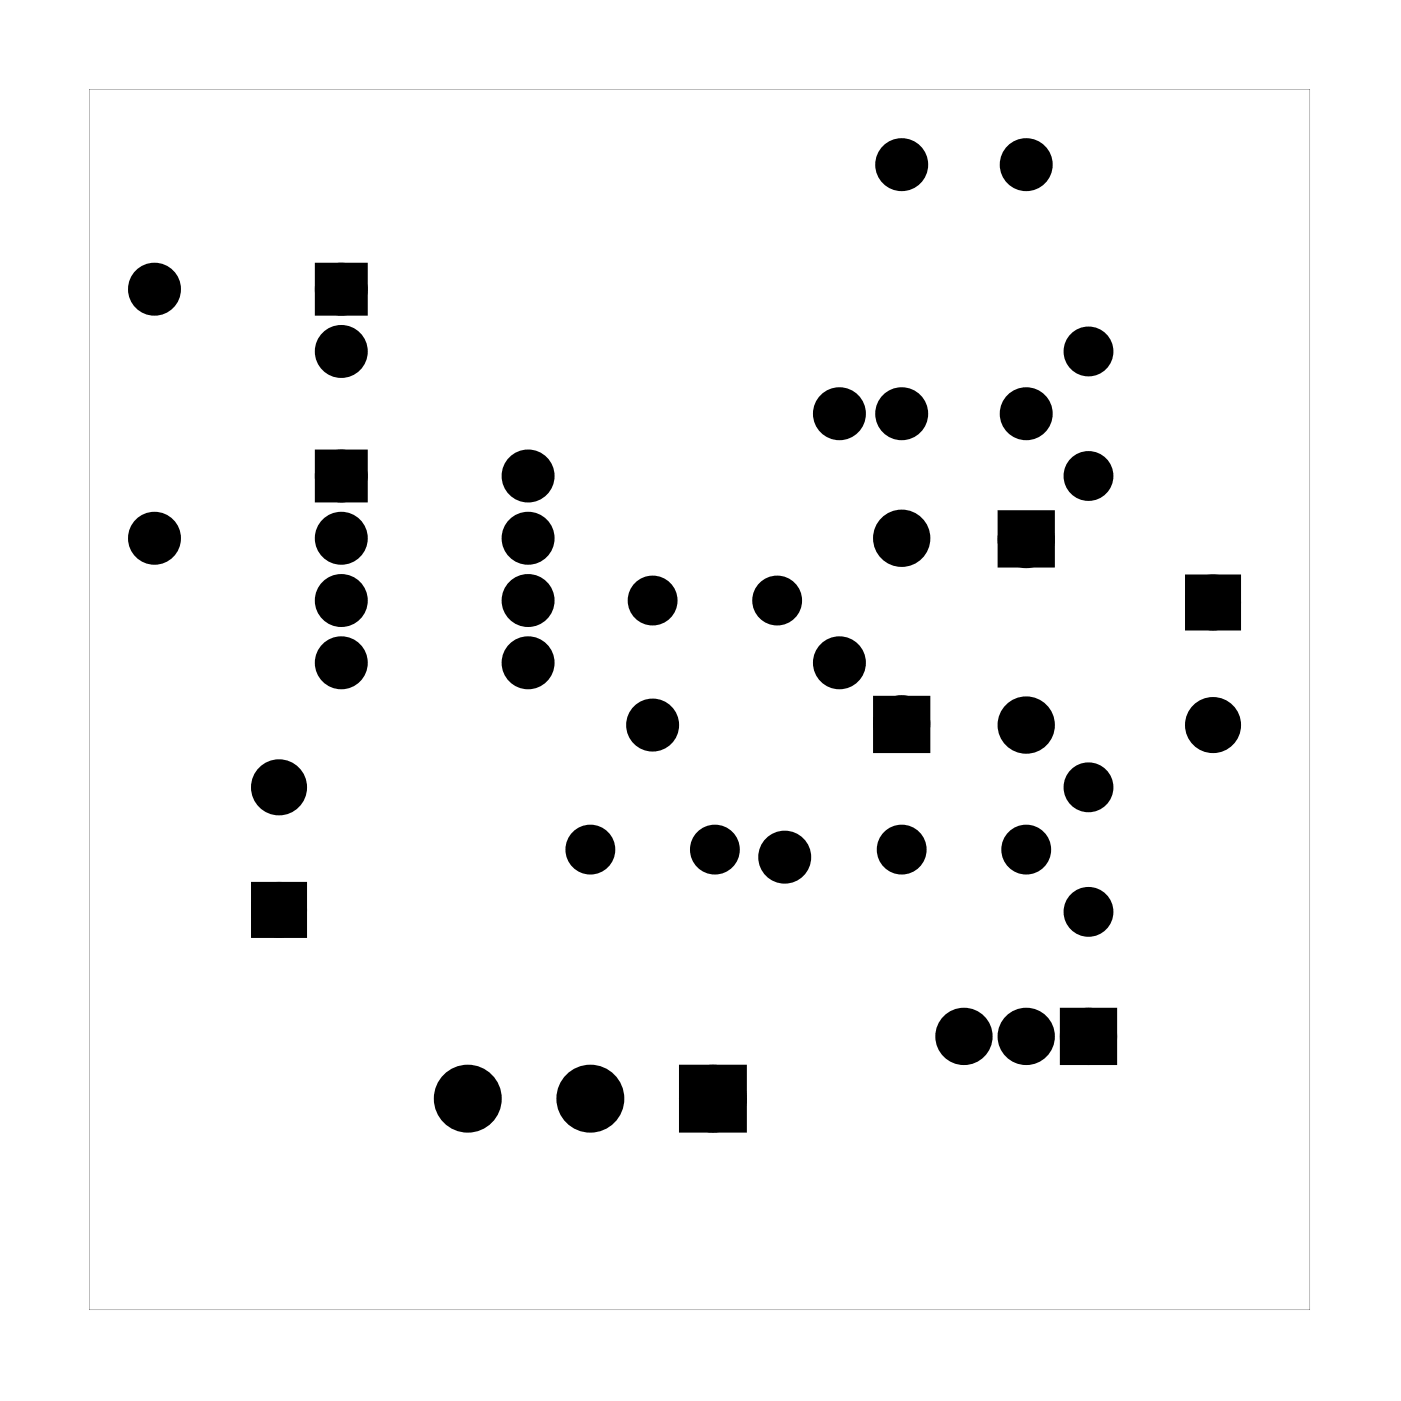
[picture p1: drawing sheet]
<svg xmlns="http://www.w3.org/2000/svg" width="57mm" height="57mm" viewBox="0 0 57 57" stroke-linecap="round" stroke-linejoin="round" font-family="sans-serif">
<g fill="#000">
<path d="M13.2 18.7h1.4v1.4h-1.4zM13.2 11.1h1.4v1.4h-1.4zM10.6 36.4h1.5v1.5h-1.5zM36 28.8h1.6v1.5h-1.6zM41.1 21.2h1.5v1.6h-1.5zM48.7 23.8h1.5v1.5h-1.5zM28.1 43.8h2v2h-2zM43.6 41.5h1.6v1.6h-1.6z"/>
<path d="M3.6 3.6h49.8v49.8h-49.8zM3.6 3.6v49.8h49.8v-49.8z"/>
</g>
<g fill="none" stroke="#000" stroke-width=".76" stroke-linecap="butt">
<path d="M13.2 11.1h1.4v1.4h-1.4zM13.2 18.7h1.4v1.4h-1.4zM10.6 36.4h1.5v1.5h-1.5zM36 28.8h1.6v1.5h-1.6zM41.1 21.2h1.5v1.6h-1.5zM48.7 23.8h1.5v1.5h-1.5zM28.1 43.8h2v2h-2zM43.6 41.5h1.6v1.6h-1.6z"/>
<circle cx="6.3" cy="11.8" r=".7"/>
<circle cx="13.9" cy="11.8" r=".7"/>
<circle cx="13.9" cy="14.3" r=".7"/>
<circle cx="13.9" cy="19.4" r=".7"/>
<circle cx="21.5" cy="19.4" r=".7"/>
<circle cx="34.2" cy="16.9" r=".7"/>
<circle cx="36.8" cy="6.7" r=".7"/>
<circle cx="36.8" cy="16.9" r=".7"/>
<circle cx="41.9" cy="6.7" r=".7"/>
<circle cx="41.9" cy="16.9" r=".7"/>
<circle cx="44.4" cy="14.3" r=".64"/>
<circle cx="44.4" cy="19.4" r=".64"/>
<circle cx="6.3" cy="22" r=".7"/>
<circle cx="11.4" cy="32.1" r=".76"/>
<circle cx="11.4" cy="37.1" r=".76"/>
<circle cx="13.9" cy="27" r=".7"/>
<circle cx="13.9" cy="24.5" r=".7"/>
<circle cx="13.9" cy="22" r=".7"/>
<circle cx="21.5" cy="24.5" r=".7"/>
<circle cx="21.5" cy="27" r=".7"/>
<circle cx="21.5" cy="22" r=".7"/>
<circle cx="24.1" cy="34.7" r=".64"/>
<circle cx="26.6" cy="29.6" r=".7"/>
<circle cx="26.6" cy="24.5" r=".64"/>
<circle cx="29.2" cy="34.7" r=".64"/>
<circle cx="31.7" cy="24.5" r=".64"/>
<circle cx="32" cy="35" r=".7"/>
<circle cx="34.2" cy="27" r=".7"/>
<circle cx="36.8" cy="34.7" r=".64"/>
<circle cx="36.8" cy="22" r=".79"/>
<circle cx="36.8" cy="29.5" r=".79"/>
<circle cx="41.9" cy="22" r=".79"/>
<circle cx="41.9" cy="29.6" r=".79"/>
<circle cx="41.9" cy="34.7" r=".64"/>
<circle cx="44.4" cy="32.1" r=".64"/>
<circle cx="44.4" cy="37.2" r=".64"/>
<circle cx="49.5" cy="24.6" r=".76"/>
<circle cx="49.5" cy="29.6" r=".76"/>
<circle cx="19.1" cy="44.8" r="1"/>
<circle cx="24.1" cy="44.8" r="1"/>
<circle cx="29.1" cy="44.8" r="1"/>
<circle cx="39.3" cy="42.3" r=".79"/>
<circle cx="41.9" cy="42.3" r=".79"/>
<circle cx="44.4" cy="42.3" r=".79"/>
</g>
<g fill="#000">
<circle cx="6.3" cy="11.8" r=".7"/>
<circle cx="13.9" cy="14.3" r=".7"/>
<circle cx="13.9" cy="11.8" r=".7"/>
<circle cx="13.9" cy="19.4" r=".7"/>
<circle cx="21.5" cy="19.4" r=".7"/>
<circle cx="34.2" cy="16.9" r=".7"/>
<circle cx="36.8" cy="16.9" r=".7"/>
<circle cx="36.8" cy="6.7" r=".7"/>
<circle cx="41.9" cy="16.9" r=".7"/>
<circle cx="41.9" cy="6.7" r=".7"/>
<circle cx="44.4" cy="19.4" r=".64"/>
<circle cx="44.4" cy="14.3" r=".64"/>
<circle cx="6.3" cy="22" r=".7"/>
<circle cx="11.4" cy="37.1" r=".76"/>
<circle cx="11.4" cy="32.1" r=".76"/>
<circle cx="13.9" cy="24.5" r=".7"/>
<circle cx="13.9" cy="22" r=".7"/>
<circle cx="13.9" cy="27" r=".7"/>
<circle cx="21.5" cy="24.5" r=".7"/>
<circle cx="21.5" cy="22" r=".7"/>
<circle cx="21.5" cy="27" r=".7"/>
<circle cx="24.1" cy="34.7" r=".64"/>
<circle cx="26.6" cy="29.6" r=".7"/>
<circle cx="26.6" cy="24.5" r=".64"/>
<circle cx="29.2" cy="34.7" r=".64"/>
<circle cx="31.7" cy="24.5" r=".64"/>
<circle cx="32" cy="35" r=".7"/>
<circle cx="34.2" cy="27" r=".7"/>
<circle cx="36.8" cy="34.7" r=".64"/>
<circle cx="36.8" cy="29.5" r=".79"/>
<circle cx="36.8" cy="22" r=".79"/>
<circle cx="41.9" cy="22" r=".79"/>
<circle cx="41.9" cy="29.6" r=".79"/>
<circle cx="41.9" cy="34.7" r=".64"/>
<circle cx="44.4" cy="32.1" r=".64"/>
<circle cx="44.4" cy="37.2" r=".64"/>
<circle cx="49.5" cy="24.6" r=".76"/>
<circle cx="49.5" cy="29.6" r=".76"/>
<circle cx="19.1" cy="44.8" r="1"/>
<circle cx="24.1" cy="44.8" r="1"/>
<circle cx="29.1" cy="44.8" r="1"/>
<circle cx="39.3" cy="42.3" r=".79"/>
<circle cx="41.9" cy="42.3" r=".79"/>
<circle cx="44.4" cy="42.3" r=".79"/>
</g>
</svg>
